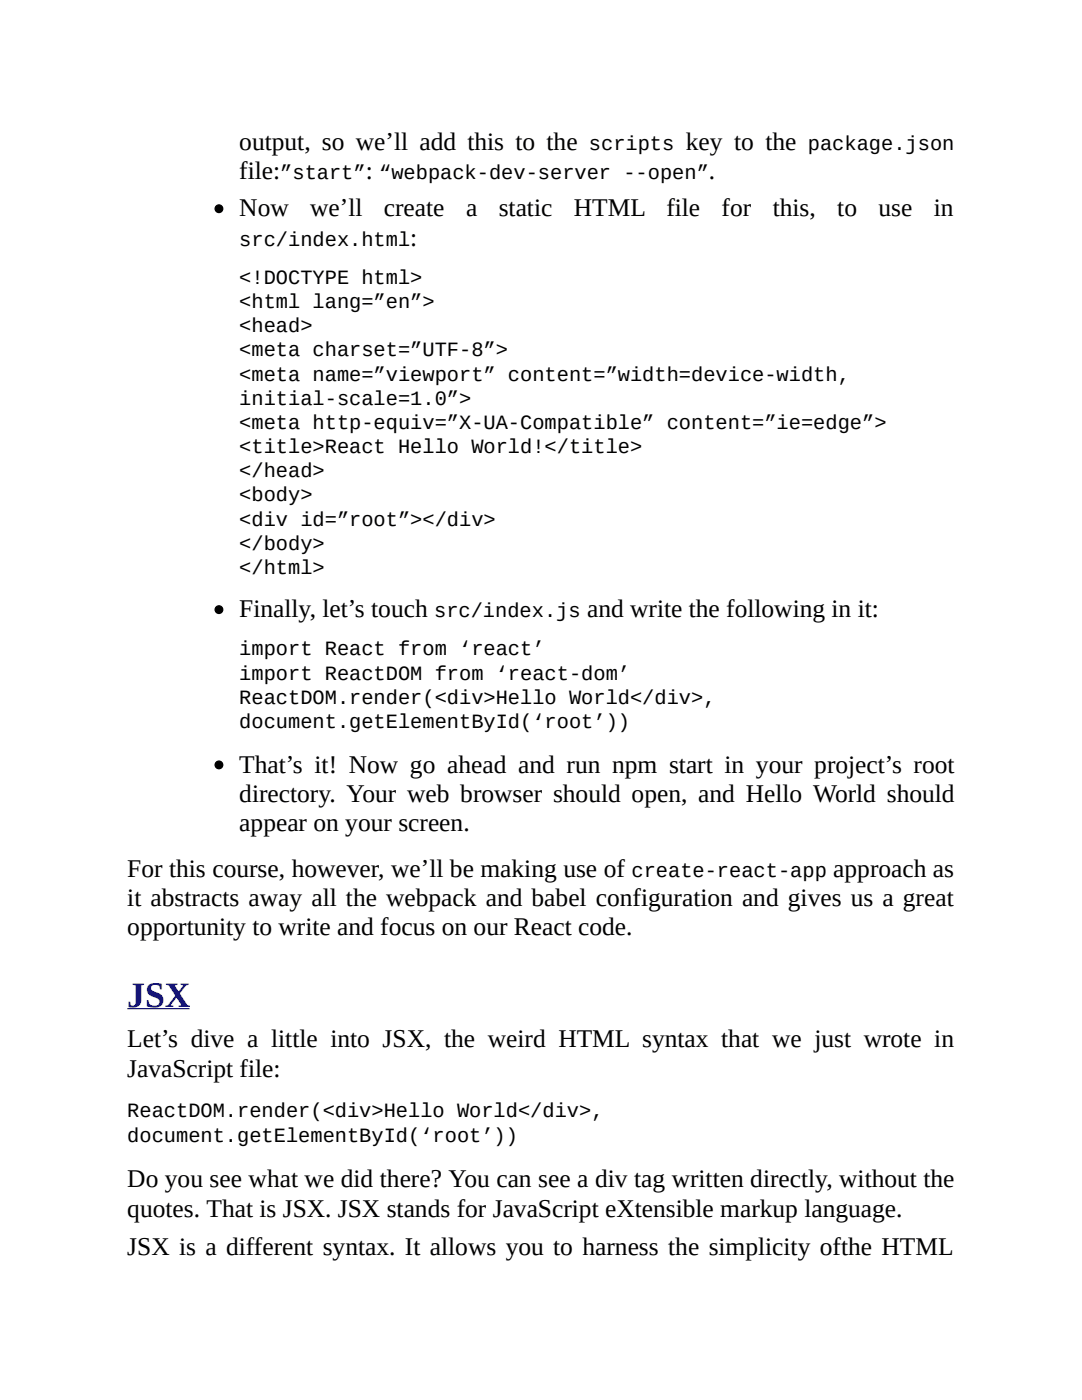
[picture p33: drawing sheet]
<svg xmlns="http://www.w3.org/2000/svg" width="216mm" height="279mm" viewBox="0 0 216 279" stroke-linecap="round" stroke-linejoin="round" font-family="sans-serif">
<defs><g id="words">
<text font-size="7.1" fill="#00e" x="25.4" y="200.9">JSX</text>
<g font-size="5.1">
<text x="47.8" y="29.9">output, so we’ll add this to the</text>
<text x="136.9" y="29.9">key to the</text>
<text x="47.8" y="35.7">file:</text>
<text x="73" y="35.7">:</text>
<text x="141.5" y="35.7">.</text>
<text x="47.8" y="43.2">Now</text>
<text x="61.9" y="43.2">we’ll</text>
<text x="76.6" y="43.2">create</text>
<text x="93" y="43.2">a</text>
<text x="99.5" y="43.2">static</text>
<text x="114.5" y="43.2">HTML</text>
<text x="133" y="43.2">file</text>
<text x="144" y="43.2">for</text>
<text x="154.2" y="43.2">this,</text>
<text x="167.1" y="43.2">to</text>
<text x="175.3" y="43.2">use</text>
<text x="186.3" y="43.2">in</text>
<text x="81.9" y="49">:</text>
<text x="47.8" y="123.2">Finally, let’s touch</text>
<text x="117.1" y="123.2">and write the following in it:</text>
<text x="47.8" y="154.2">That’s it! Now go ahead and run npm start in your project’s root</text>
<text x="47.8" y="160">directory. Your web browser should open, and Hello World should</text>
<text x="47.8" y="165.9">appear on your screen.</text>
<text x="25.4" y="175">For this course, however, we’ll be making use of</text>
<text x="166.3" y="175">approach as</text>
<text x="25.4" y="180.8">it abstracts away all the webpack and babel configuration and gives us a great</text>
<text x="25.4" y="186.7">opportunity to write and focus on our React code.</text>
<text x="25.4" y="209">Let’s dive a little into JSX, the weird HTML syntax that we just wrote in</text>
<text x="25.4" y="214.9">JavaScript file:</text>
<text x="25.4" y="237">Do you see what we did there? You can see a div tag written directly, without the</text>
<text x="25.4" y="242.8">quotes. That is JSX. JSX stands for JavaScript eXtensible markup language.</text>
<text x="25.4" y="250.4">JSX is a different syntax. It allows you to harness the simplicity ofthe HTML</text>
</g>
<g font-size="4.1">
<text x="117.5" y="29.9">scripts</text>
<text x="161.2" y="29.9">package.json</text>
<text x="55.9" y="35.7">”start” “webpack-dev-server --open”</text>
<text x="47.8" y="49">src/index.html</text>
<text x="47.8" y="56.6">&lt;!DOCTYPE html&gt;</text>
<text x="47.8" y="61.5">&lt;html lang=”en”&gt;</text>
<text x="47.8" y="66.3">&lt;head&gt;</text>
<text x="47.8" y="71.1">&lt;meta charset=”UTF-8”&gt;</text>
<text x="47.8" y="75.9">&lt;meta name=”viewport” content=”width=device-width,</text>
<text x="47.8" y="80.8">initial-scale=1.0”&gt;</text>
<text x="47.8" y="85.6">&lt;meta http-equiv=”X-UA-Compatible” content=”ie=edge”&gt;</text>
<text x="47.8" y="90.4">&lt;title&gt;React Hello World!&lt;/title&gt;</text>
<text x="47.8" y="95.2">&lt;/head&gt;</text>
<text x="47.8" y="100.1">&lt;body&gt;</text>
<text x="47.8" y="104.9">&lt;div id=”root”&gt;&lt;/div&gt;</text>
<text x="47.8" y="109.7">&lt;/body&gt;</text>
<text x="47.8" y="114.6">&lt;/html&gt;</text>
<text x="86.6" y="123.2">src/index.js</text>
<text x="47.8" y="130.8">import React from ‘react’</text>
<text x="47.8" y="135.6">import ReactDOM from ‘react-dom’</text>
<text x="47.8" y="140.5">ReactDOM.render(&lt;div&gt;Hello World&lt;/div&gt;,</text>
<text x="47.8" y="145.3">document.getElementById(‘root’))</text>
<text x="126" y="175">create-react-app</text>
<text x="25.4" y="223">ReactDOM.render(&lt;div&gt;Hello World&lt;/div&gt;,</text>
<text x="25.4" y="227.8">document.getElementById(‘root’))</text>
</g>
</g></defs>
<g fill="#000" stroke="#000" stroke-width=".25">
<circle cx="43.7" cy="41.7" r=".76"/>
<circle cx="43.7" cy="121.7" r=".76"/>
<circle cx="43.7" cy="152.7" r=".76"/>
</g>
<path d="M25.4 201.3h12.4z" fill="none" stroke="#00e" stroke-width=".25"/>
<use href="#words"/>
</svg>
